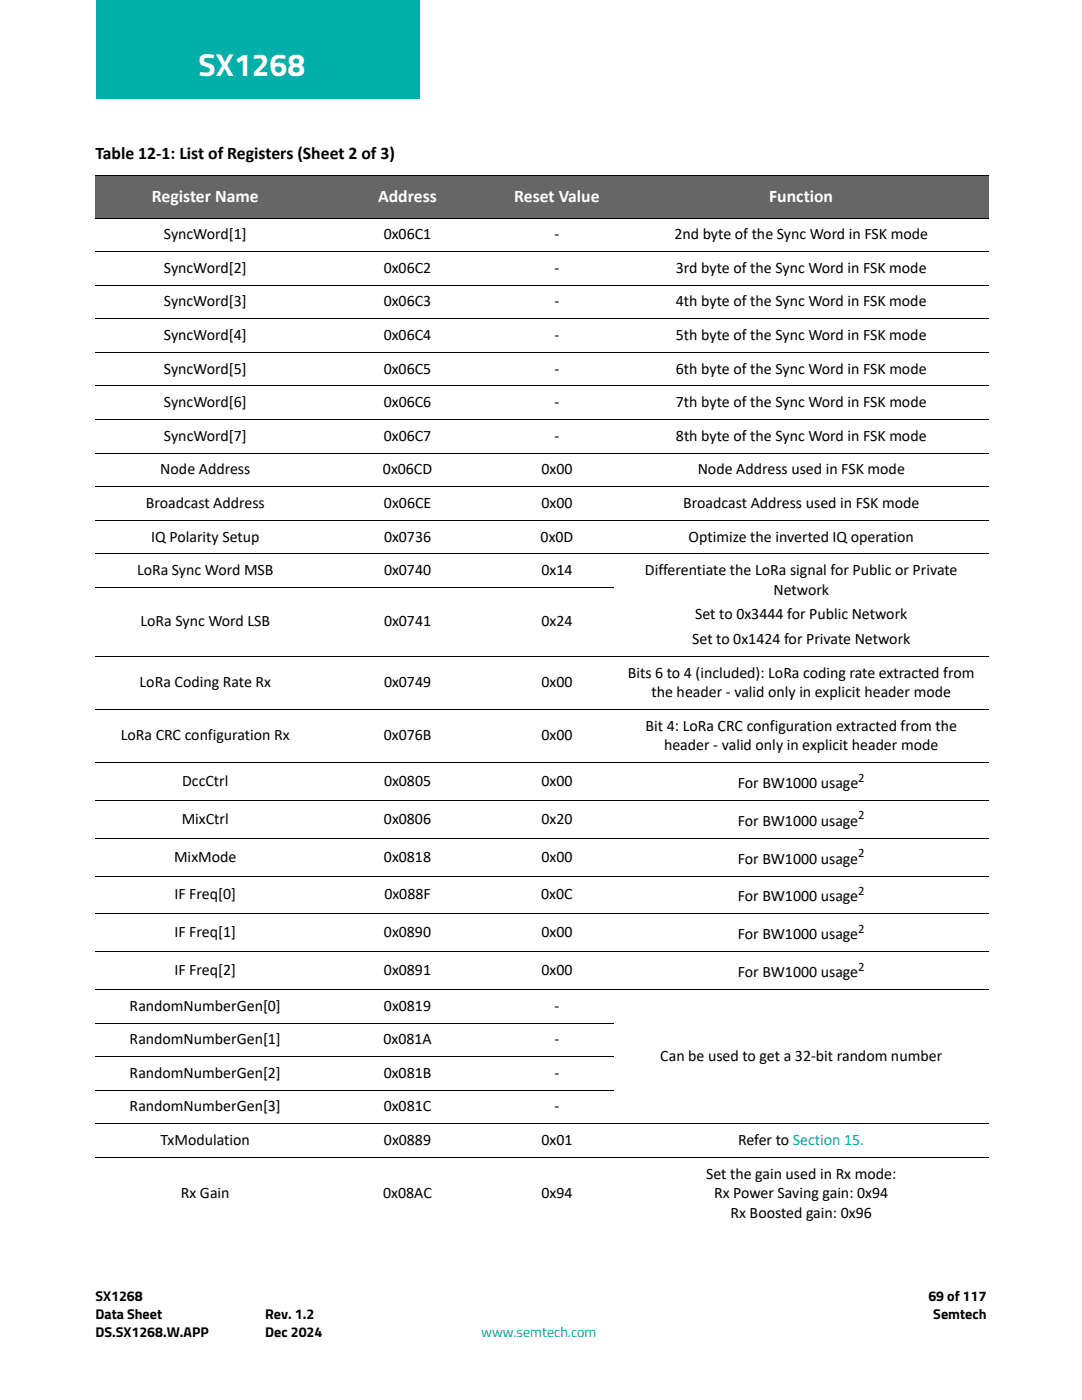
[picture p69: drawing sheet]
<svg xmlns="http://www.w3.org/2000/svg" width="216mm" height="279mm" viewBox="0 0 216 279" stroke-linecap="round" stroke-linejoin="round" font-family="sans-serif">
<defs><g id="words">
<text font-size="6.3" fill="#fff" x="39.6" y="15.1">SX1268</text>
<text font-size="3.5" x="19" y="31.8">Table 12-1: List of Registers (Sheet 2 of 3)</text>
<g font-size="3.5" fill="#fff">
<text x="30.3" y="40.2">Register Name</text>
<text x="75.5" y="40.2">Address</text>
<text x="102.6" y="40.2">Reset Value</text>
<text x="153.5" y="40.2">Function</text>
</g>
<g font-size="3.2">
<text x="32.7" y="47.8">SyncWord[1]</text>
<text x="76.6" y="47.8">0x06C1</text>
<text x="110.6" y="47.8">-</text>
<text x="134.6" y="47.8">2nd byte of the Sync Word in FSK mode</text>
<text x="32.7" y="54.5">SyncWord[2]</text>
<text x="76.6" y="54.5">0x06C2</text>
<text x="110.6" y="54.5">-</text>
<text x="134.9" y="54.5">3rd byte of the Sync Word in FSK mode</text>
<text x="32.7" y="61.2">SyncWord[3]</text>
<text x="76.6" y="61.2">0x06C3</text>
<text x="110.7" y="61.2">-</text>
<text x="134.9" y="61.2">4th byte of the Sync Word in FSK mode</text>
<text x="32.7" y="67.9">SyncWord[4]</text>
<text x="76.6" y="67.9">0x06C4</text>
<text x="110.7" y="67.9">-</text>
<text x="134.9" y="67.9">5th byte of the Sync Word in FSK mode</text>
<text x="32.7" y="74.6">SyncWord[5]</text>
<text x="76.6" y="74.6">0x06C5</text>
<text x="110.7" y="74.6">-</text>
<text x="134.9" y="74.6">6th byte of the Sync Word in FSK mode</text>
<text x="32.7" y="81.3">SyncWord[6]</text>
<text x="76.6" y="81.3">0x06C6</text>
<text x="110.7" y="81.3">-</text>
<text x="134.9" y="81.3">7th byte of the Sync Word in FSK mode</text>
<text x="32.7" y="88">SyncWord[7]</text>
<text x="76.6" y="88">0x06C7</text>
<text x="110.7" y="88">-</text>
<text x="134.9" y="88">8th byte of the Sync Word in FSK mode</text>
<text x="32" y="94.7">Node Address</text>
<text x="76.4" y="94.7">0x06CD</text>
<text x="108" y="94.7">0x00</text>
<text x="139.2" y="94.7">Node Address used in FSK mode</text>
<text x="29.1" y="101.4">Broadcast Address</text>
<text x="76.6" y="101.4">0x06CE</text>
<text x="108" y="101.4">0x00</text>
<text x="136.3" y="101.4">Broadcast Address used in FSK mode</text>
<text x="30.2" y="108.1">IQ Polarity Setup</text>
<text x="76.6" y="108.1">0x0736</text>
<text x="107.9" y="108.1">0x0D</text>
<text x="137.4" y="108.1">Optimize the inverted IQ operation</text>
<text x="27.4" y="114.8">LoRa Sync Word MSB</text>
<text x="76.6" y="114.8">0x0740</text>
<text x="108" y="114.8">0x14</text>
<text x="128.7" y="114.8">Differentiate the LoRa signal for Public or Private</text>
<text x="154.3" y="118.7">Network</text>
<text x="28" y="125">LoRa Sync Word LSB</text>
<text x="76.6" y="125">0x0741</text>
<text x="108" y="125">0x24</text>
<text x="138.7" y="123.6">Set to 0x3444 for Public Network</text>
<text x="138.1" y="128.5">Set to 0x1424 for Private Network</text>
<text x="27.9" y="137.2">LoRa Coding Rate Rx</text>
<text x="76.6" y="137.2">0x0749</text>
<text x="108" y="137.2">0x00</text>
<text x="125.3" y="135.2">Bits 6 to 4 (included): LoRa coding rate extracted from</text>
<text x="130" y="139.1">the header - valid only in explicit header mode</text>
<text x="24.1" y="147.8">LoRa CRC configuration Rx</text>
<text x="76.6" y="147.8">0x076B</text>
<text x="108" y="147.8">0x00</text>
<text x="128.8" y="145.8">Bit 4: LoRa CRC configuration extracted from the</text>
<text x="132.5" y="149.7">header - valid only in explicit header mode</text>
<text x="36.4" y="156.8">DccCtrl</text>
<text x="76.6" y="156.8">0x0805</text>
<text x="108" y="156.8">0x00</text>
<text x="147.2" y="157.2">For BW1000 usage</text>
<text x="36.3" y="164.4">MixCtrl</text>
<text x="76.6" y="164.4">0x0806</text>
<text x="108" y="164.4">0x20</text>
<text x="147.2" y="164.8">For BW1000 usage</text>
<text x="34.7" y="171.9">MixMode</text>
<text x="76.6" y="171.9">0x0818</text>
<text x="108" y="171.9">0x00</text>
<text x="147.2" y="172.4">For BW1000 usage</text>
<text x="34.8" y="179.5">IF Freq[0]</text>
<text x="76.7" y="179.5">0x088F</text>
<text x="108" y="179.5">0x0C</text>
<text x="147.2" y="179.9">For BW1000 usage</text>
<text x="34.8" y="187">IF Freq[1]</text>
<text x="76.6" y="187">0x0890</text>
<text x="108" y="187">0x00</text>
<text x="147.2" y="187.5">For BW1000 usage</text>
<text x="34.8" y="194.6">IF Freq[2]</text>
<text x="76.6" y="194.6">0x0891</text>
<text x="108" y="194.6">0x00</text>
<text x="147.2" y="195">For BW1000 usage</text>
<text x="25.9" y="201.7">RandomNumberGen[0]</text>
<text x="76.6" y="201.7">0x0819</text>
<text x="110.6" y="201.7">-</text>
<text x="25.9" y="208.4">RandomNumberGen[1]</text>
<text x="76.5" y="208.4">0x081A</text>
<text x="110.6" y="208.4">-</text>
<text x="25.9" y="215.1">RandomNumberGen[2]</text>
<text x="76.6" y="215.1">0x081B</text>
<text x="110.6" y="215.1">-</text>
<text x="131.7" y="211.8">Can be used to get a 32-bit random number</text>
<text x="25.9" y="221.8">RandomNumberGen[3]</text>
<text x="76.6" y="221.8">0x081C</text>
<text x="110.6" y="221.8">-</text>
<text x="32" y="228.5">TxModulation</text>
<text x="76.6" y="228.5">0x0889</text>
<text x="108" y="228.5">0x01</text>
<text x="147.3" y="228.5">Refer to Section 15.</text>
<text x="36.1" y="239.1">Rx Gain</text>
<text x="76.5" y="239.1">0x08AC</text>
<text x="108" y="239.1">0x94</text>
<text x="140.9" y="235.2">Set the gain used in Rx mode:</text>
<text x="142.5" y="239.1">Rx Power Saving gain: 0x94</text>
<text x="145.8" y="243">Rx Boosted gain: 0x96</text>
</g>
<g font-size="2.8">
<text x="19" y="259.7">SX1268</text>
<text x="19" y="263.2">Data Sheet</text>
<text x="52.9" y="263.2">Rev. 1.2</text>
<text x="185.2" y="259.7">69 of 117</text>
<text x="186.2" y="263.2">Semtech</text>
<text x="19" y="266.7">DS.SX1268.W.APP</text>
<text x="52.9" y="266.7">Dec 2024</text>
</g>
<text font-size="2.8" fill="#00afaa" x="96" y="266.7">www.semtech.com</text>
<g font-size="2.5">
<text x="171.2" y="156">2</text>
<text x="171.2" y="163.5">2</text>
<text x="171.2" y="171.1">2</text>
<text x="171.2" y="178.6">2</text>
<text x="171.2" y="186.2">2</text>
<text x="171.2" y="193.7">2</text>
</g>
</g></defs>
<path d="M19.3 -.1h64.5v19.8h-64.5z" fill="#00afaa"/>
<g fill="#666">
<path d="M19 35.1h43.9v8.4h-43.9z"/>
<path d="M62.9 35.1h36.9v8.4h-36.9z"/>
<path d="M99.8 35.1h22.7v8.4h-22.7z"/>
<path d="M122.5 35.1h74.7v8.4h-74.7z"/>
</g>
<g fill="none" stroke="#000" stroke-width=".2">
<path d="M19 35.1h178.2M19 43.5h178.2M19 50.2h178.2M19 56.9h178.2M19 63.6h178.2M19 70.3h178.2M19 77h178.2M19 83.7h178.2M19 90.4h178.2M19 97.2h178.2M19 103.8h178.2M19 110.6h178.2"/>
<path d="M19 117.3h103.5M19 131h178.2M19 141.6h178.2M19 152.2h178.2M19 159.7h178.2M19 167.3h178.2M19 174.8h178.2M19 182.4h178.2M19 189.9h178.2M19 197.5h178.2M19 204.2h103.5M19 210.9h103.5"/>
<path d="M19 217.6h103.5M19 224.3h178.2M19 231h178.2"/>
</g>
<use href="#words"/>
</svg>
